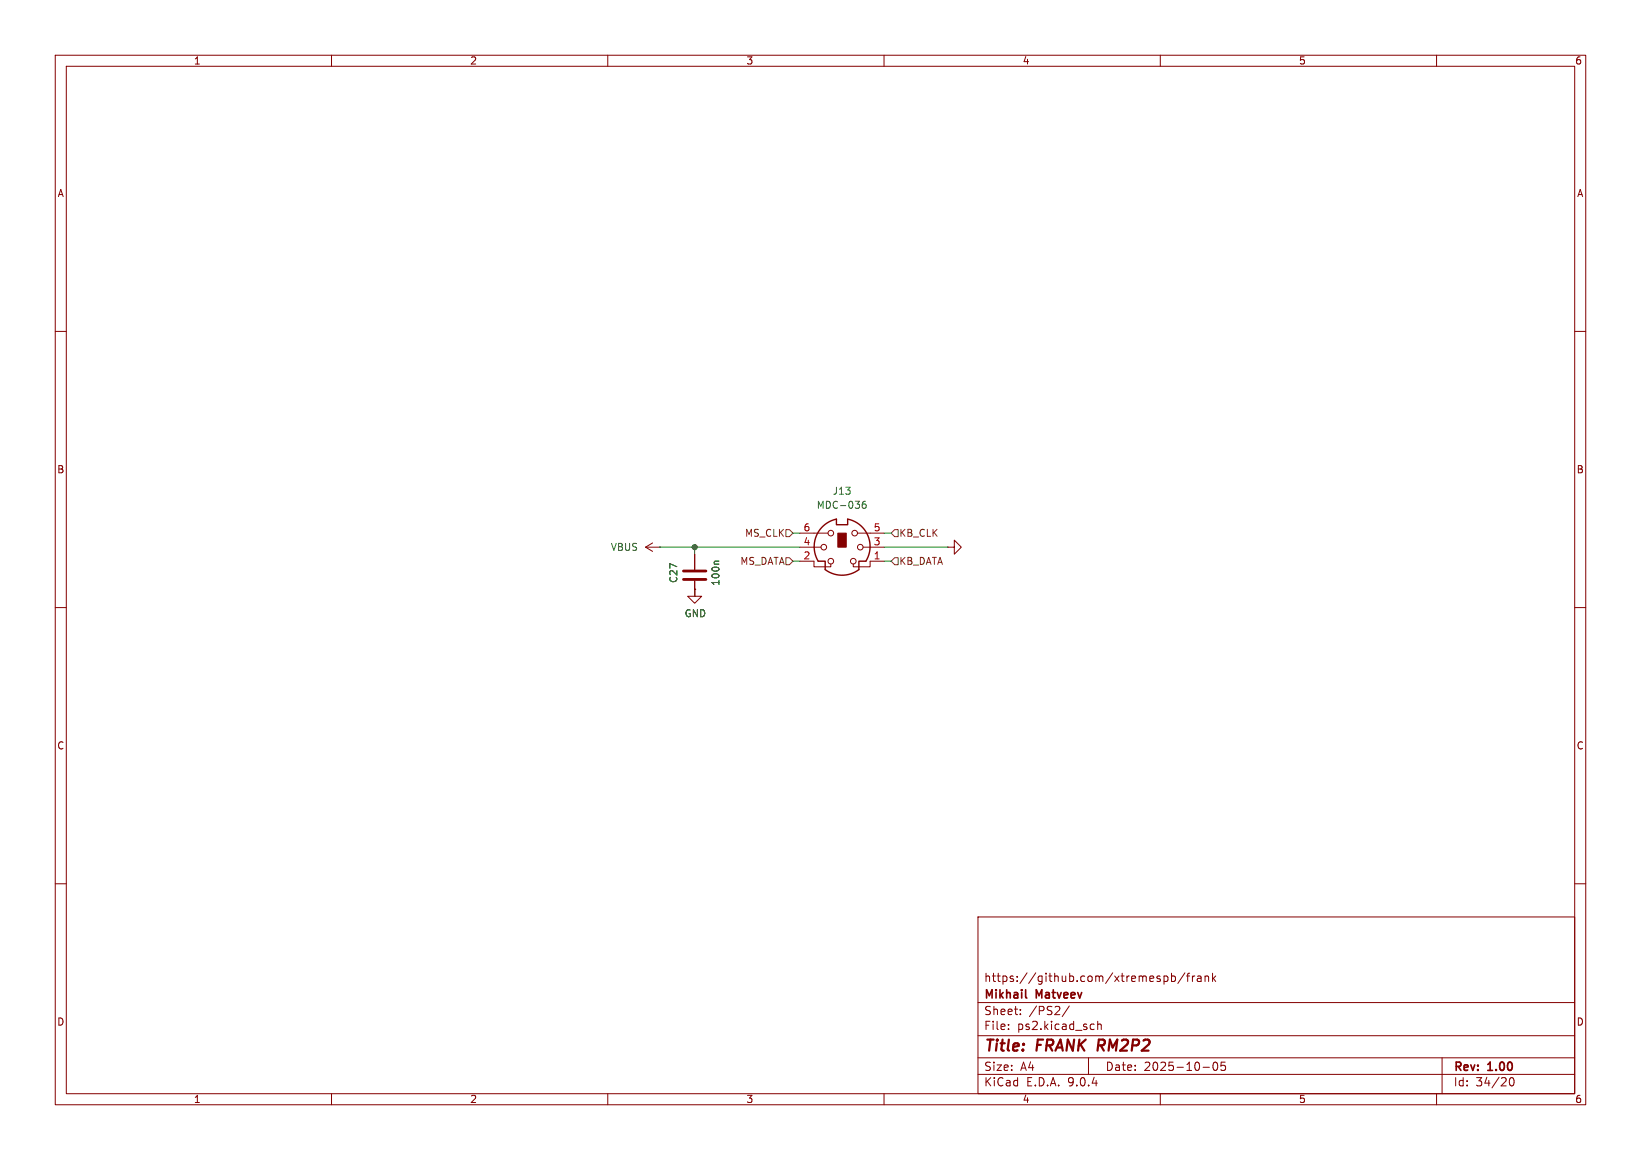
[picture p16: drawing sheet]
(kicad_sch
 (version 20250114)
 (generator "eeschema")
 (generator_version "9.0")
 (paper "A4")
 (title_block
  (title "${MODEL} ${BOARD}")
  (date "${DATE}")
  (rev "${VERSION}")
  (company "Mikhail Matveev")
  (comment 1 "https://github.com/xtremespb/frank"))
 (lib_symbols
  (symbol "Connector:Mini-DIN-6"
   (pin_names
    (offset 1.016)) (exclude_from_sim no) (in_bom yes) (on_board yes)
   (property "Reference" "J" (at 0 6.35 0) (effects (font (size 1.27 1.27))))
   (property "Value" "Mini-DIN-6" (at 0 -6.35 0) (effects (font (size 1.27 1.27))))
   (property "Footprint" "" (at 0 0 0) (effects (font (size 1.27 1.27)) (hide yes)))
   (property "Datasheet" "http://service.powerdynamics.com/ec/Catalog17/Section%2011.pdf" (at 0 0 0) (effects (font (size 1.27 1.27)) (hide yes)))
   (property "Description" "6-pin Mini-DIN connector" (at 0 0 0) (effects (font (size 1.27 1.27)) (hide yes)))
   (symbol "Mini-DIN-6_0_1"
    (polyline (pts (xy -4.318 -2.54) (xy -3.048 -2.54) (xy -3.048 -4.064)) (stroke (width 0.254) (type default)) (fill (type none)))
    (polyline (pts (xy -3.81 0) (xy -5.08 0)) (stroke (width 0) (type default)) (fill (type none)))
    (circle (center -3.302 0) (radius 0.508) (stroke (width 0) (type default)) (fill (type none)))
    (polyline (pts (xy -2.54 2.54) (xy -5.08 2.54)) (stroke (width 0) (type default)) (fill (type none)))
    (circle (center -2.032 2.54) (radius 0.508) (stroke (width 0) (type default)) (fill (type none)))
    (circle (center -2.032 -2.54) (radius 0.508) (stroke (width 0) (type default)) (fill (type none)))
    (polyline (pts (xy -2.032 -3.048) (xy -2.032 -3.556) (xy -5.08 -3.556) (xy -5.08 -2.54)) (stroke (width 0) (type default)) (fill (type none)))
    (polyline (pts (xy -1.016 5.08) (xy -1.016 4.064) (xy 1.016 4.064) (xy 1.016 5.08)) (stroke (width 0.254) (type default)) (fill (type none)))
    (rectangle (start -0.762 2.54) (end 0.762 0) (stroke (width 0) (type default)) (fill (type outline)))
    (arc (start 3.048 -4.064) (mid 0 -5.08) (end -3.048 -4.064) (stroke (width 0.254) (type default)) (fill (type none)))
    (arc (start 1.016 5.08) (mid 4.6646 2.1356) (end 4.318 -2.54) (stroke (width 0.254) (type default)) (fill (type none)))
    (arc (start -4.318 -2.54) (mid -4.6241 2.1181) (end -1.016 5.08) (stroke (width 0.254) (type default)) (fill (type none)))
    (circle (center 2.032 -2.54) (radius 0.508) (stroke (width 0) (type default)) (fill (type none)))
    (polyline (pts (xy 2.032 -3.048) (xy 2.032 -3.556) (xy 5.08 -3.556) (xy 5.08 -2.54)) (stroke (width 0) (type default)) (fill (type none)))
    (circle (center 2.286 2.54) (radius 0.508) (stroke (width 0) (type default)) (fill (type none)))
    (polyline (pts (xy 2.794 2.54) (xy 5.08 2.54)) (stroke (width 0) (type default)) (fill (type none)))
    (circle (center 3.302 0) (radius 0.508) (stroke (width 0) (type default)) (fill (type none)))
    (polyline (pts (xy 4.318 -2.54) (xy 3.048 -2.54) (xy 3.048 -4.064)) (stroke (width 0.254) (type default)) (fill (type none)))
    (polyline (pts (xy 5.08 0) (xy 3.81 0)) (stroke (width 0) (type default)) (fill (type none))))
   (symbol "Mini-DIN-6_1_1"
    (pin passive line (at -7.62 2.54 0) (length 2.54) (name "~" (effects (font (size 1.27 1.27)))) (number "6" (effects (font (size 1.27 1.27)))))
    (pin passive line (at -7.62 0 0) (length 2.54) (name "~" (effects (font (size 1.27 1.27)))) (number "4" (effects (font (size 1.27 1.27)))))
    (pin passive line (at -7.62 -2.54 0) (length 2.54) (name "~" (effects (font (size 1.27 1.27)))) (number "2" (effects (font (size 1.27 1.27)))))
    (pin passive line (at 7.62 2.54 180) (length 2.54) (name "~" (effects (font (size 1.27 1.27)))) (number "5" (effects (font (size 1.27 1.27)))))
    (pin passive line (at 7.62 0 180) (length 2.54) (name "~" (effects (font (size 1.27 1.27)))) (number "3" (effects (font (size 1.27 1.27)))))
    (pin passive line (at 7.62 -2.54 180) (length 2.54) (name "~" (effects (font (size 1.27 1.27)))) (number "1" (effects (font (size 1.27 1.27))))))
   (embedded_fonts no))
  (symbol "Device:C"
   (pin_numbers (hide yes))
   (pin_names
    (offset 0.254)) (exclude_from_sim no) (in_bom yes) (on_board yes)
   (property "Reference" "C" (at 0.635 2.54 0) (effects (font (size 1.27 1.27)) (justify left)))
   (property "Value" "C" (at 0.635 -2.54 0) (effects (font (size 1.27 1.27)) (justify left)))
   (property "Footprint" "" (at 0.9652 -3.81 0) (effects (font (size 1.27 1.27)) (hide yes)))
   (property "Datasheet" "~" (at 0 0 0) (effects (font (size 1.27 1.27)) (hide yes)))
   (property "Description" "Unpolarized capacitor" (at 0 0 0) (effects (font (size 1.27 1.27)) (hide yes)))
   (symbol "C_0_1"
    (polyline (pts (xy -2.032 0.762) (xy 2.032 0.762)) (stroke (width 0.508) (type default)) (fill (type none)))
    (polyline (pts (xy -2.032 -0.762) (xy 2.032 -0.762)) (stroke (width 0.508) (type default)) (fill (type none))))
   (symbol "C_1_1"
    (pin passive line (at 0 3.81 270) (length 2.794) (name "~" (effects (font (size 1.27 1.27)))) (number "1" (effects (font (size 1.27 1.27)))))
    (pin passive line (at 0 -3.81 90) (length 2.794) (name "~" (effects (font (size 1.27 1.27)))) (number "2" (effects (font (size 1.27 1.27))))))
   (embedded_fonts no))
  (symbol "GND_3"
   (power)
   (pin_numbers (hide yes))
   (pin_names
    (offset 0) (hide yes)) (exclude_from_sim no) (in_bom yes) (on_board yes)
   (property "Reference" "#PWR" (at 0 -6.35 0) (effects (font (size 1.27 1.27)) (hide yes)))
   (property "Value" "GND" (at 0 -3.81 0) (effects (font (size 1.27 1.27))))
   (property "Footprint" "" (at 0 0 0) (effects (font (size 1.27 1.27)) (hide yes)))
   (property "Datasheet" "" (at 0 0 0) (effects (font (size 1.27 1.27)) (hide yes)))
   (property "Description" "Power symbol creates a global label with name \"GND\" , ground" (at 0 0 0) (effects (font (size 1.27 1.27)) (hide yes)))
   (symbol "GND_3_0_1"
    (polyline (pts (xy 0 0) (xy 0 -1.27) (xy 1.27 -1.27) (xy 0 -2.54) (xy -1.27 -1.27) (xy 0 -1.27)) (stroke (width 0) (type default)) (fill (type none))))
   (symbol "GND_3_1_1"
    (pin power_in line (at 0 0 270) (length 0) (name "~" (effects (font (size 1.27 1.27)))) (number "1" (effects (font (size 1.27 1.27))))))
   (embedded_fonts no))
  (symbol "power:GND"
   (power)
   (pin_numbers (hide yes))
   (pin_names
    (offset 0) (hide yes)) (exclude_from_sim no) (in_bom yes) (on_board yes)
   (property "Reference" "#PWR" (at 0 -6.35 0) (effects (font (size 1.27 1.27)) (hide yes)))
   (property "Value" "GND" (at 0 -3.81 0) (effects (font (size 1.27 1.27))))
   (property "Footprint" "" (at 0 0 0) (effects (font (size 1.27 1.27)) (hide yes)))
   (property "Datasheet" "" (at 0 0 0) (effects (font (size 1.27 1.27)) (hide yes)))
   (property "Description" "Power symbol creates a global label with name \"GND\" , ground" (at 0 0 0) (effects (font (size 1.27 1.27)) (hide yes)))
   (symbol "GND_0_1"
    (polyline (pts (xy 0 0) (xy 0 -1.27) (xy 1.27 -1.27) (xy 0 -2.54) (xy -1.27 -1.27) (xy 0 -1.27)) (stroke (width 0) (type default)) (fill (type none))))
   (symbol "GND_1_1"
    (pin power_in line (at 0 0 270) (length 0) (name "~" (effects (font (size 1.27 1.27)))) (number "1" (effects (font (size 1.27 1.27))))))
   (embedded_fonts no))
  (symbol "power:VBUS"
   (power)
   (pin_numbers (hide yes))
   (pin_names
    (offset 0) (hide yes)) (exclude_from_sim no) (in_bom yes) (on_board yes)
   (property "Reference" "#PWR" (at 0 -3.81 0) (effects (font (size 1.27 1.27)) (hide yes)))
   (property "Value" "VBUS" (at 0 3.556 0) (effects (font (size 1.27 1.27))))
   (property "Footprint" "" (at 0 0 0) (effects (font (size 1.27 1.27)) (hide yes)))
   (property "Datasheet" "" (at 0 0 0) (effects (font (size 1.27 1.27)) (hide yes)))
   (property "Description" "Power symbol creates a global label with name \"VBUS\"" (at 0 0 0) (effects (font (size 1.27 1.27)) (hide yes)))
   (symbol "VBUS_0_1"
    (polyline (pts (xy -0.762 1.27) (xy 0 2.54)) (stroke (width 0) (type default)) (fill (type none)))
    (polyline (pts (xy 0 2.54) (xy 0.762 1.27)) (stroke (width 0) (type default)) (fill (type none)))
    (polyline (pts (xy 0 0) (xy 0 2.54)) (stroke (width 0) (type default)) (fill (type none))))
   (symbol "VBUS_1_1"
    (pin power_in line (at 0 0 90) (length 0) (name "~" (effects (font (size 1.27 1.27)))) (number "1" (effects (font (size 1.27 1.27))))))
   (embedded_fonts no)))
 (junction
  (at 125.73 99.06)
  (diameter 0)
  (color 0 0 0 0))
 (wire
  (pts (xy 144.78 96.52) (xy 143.51 96.52))
  (stroke (width 0) (type default)))
 (wire
  (pts (xy 171.45 99.06) (xy 160.02 99.06))
  (stroke (width 0) (type default)))
 (wire
  (pts (xy 143.51 101.6) (xy 144.78 101.6))
  (stroke (width 0) (type default)))
 (wire
  (pts (xy 119.38 99.06) (xy 125.73 99.06))
  (stroke (width 0) (type default)))
 (wire
  (pts (xy 125.73 100.33) (xy 125.73 99.06))
  (stroke (width 0) (type default)))
 (wire
  (pts (xy 125.73 107.95) (xy 125.73 106.68))
  (stroke (width 0) (type default)))
 (wire
  (pts (xy 125.73 99.06) (xy 144.78 99.06))
  (stroke (width 0) (type default)))
 (wire
  (pts (xy 160.02 96.52) (xy 161.29 96.52))
  (stroke (width 0) (type default)))
 (wire
  (pts (xy 160.02 101.6) (xy 161.29 101.6))
  (stroke (width 0) (type default)))
 (hierarchical_label "KB_CLK"
  (shape input)
  (at 161.29 96.52 0)
  (effects (font (size 1.27 1.27)) (justify left)))
 (hierarchical_label "KB_DATA"
  (shape input)
  (at 161.29 101.6 0)
  (effects (font (size 1.27 1.27)) (justify left)))
 (hierarchical_label "MS_DATA"
  (shape input)
  (at 143.51 101.6 180)
  (effects (font (size 1.27 1.27)) (justify right)))
 (hierarchical_label "MS_CLK"
  (shape input)
  (at 143.51 96.52 180)
  (effects (font (size 1.27 1.27)) (justify right)))
 (symbol
  (lib_id "Device:C")
  (at 125.73 104.14 0)
  (unit 1)
  (exclude_from_sim no)
  (in_bom yes)
  (on_board yes)
  (dnp no)
  (property "Reference" "C27" (at 121.92 105.664 90) (effects (font (size 1.27 1.27)) (justify left)))
  (property "Value" "100n" (at 129.54 106.172 90) (effects (font (size 1.27 1.27)) (justify left)))
  (property "Footprint" "FRANK:Capacitor (0603, S)" (at 126.6952 107.95 0) (effects (font (size 1.27 1.27)) (hide yes)))
  (property "Datasheet" "https://eu.mouser.com/datasheet/2/40/KGM_X7R-3223212.pdf" (at 125.73 104.14 0) (effects (font (size 1.27 1.27)) (hide yes)))
  (property "Description" "" (at 125.73 104.14 0) (effects (font (size 1.27 1.27)) (hide yes)))
  (property "AliExpress" "https://www.aliexpress.com/item/33008008276.html" (at 125.73 104.14 0) (effects (font (size 1.27 1.27)) (hide yes)))
  (property "Attrition Qty" "" (at 125.73 104.14 90) (effects (font (size 1.27 1.27)) (hide yes)))
  (property "Category" "" (at 125.73 104.14 90) (effects (font (size 1.27 1.27)) (hide yes)))
  (property "Class" "" (at 125.73 104.14 90) (effects (font (size 1.27 1.27)) (hide yes)))
  (property "Crystal Type" "" (at 125.73 104.14 90) (effects (font (size 1.27 1.27)) (hide yes)))
  (property "Frequency" "" (at 125.73 104.14 90) (effects (font (size 1.27 1.27)) (hide yes)))
  (property "Frequency Stability" "" (at 125.73 104.14 90) (effects (font (size 1.27 1.27)) (hide yes)))
  (property "Frequency Tolerance" "" (at 125.73 104.14 90) (effects (font (size 1.27 1.27)) (hide yes)))
  (property "Load Capacitance" "" (at 125.73 104.14 90) (effects (font (size 1.27 1.27)) (hide yes)))
  (property "Manufacturer" "" (at 125.73 104.14 90) (effects (font (size 1.27 1.27)) (hide yes)))
  (property "Minimum Qty" "" (at 125.73 104.14 90) (effects (font (size 1.27 1.27)) (hide yes)))
  (property "Normal Temperature Frequency Tolerance" "" (at 125.73 104.14 90) (effects (font (size 1.27 1.27)) (hide yes)))
  (property "Operating Temperature" "" (at 125.73 104.14 90) (effects (font (size 1.27 1.27)) (hide yes)))
  (property "Part" "" (at 125.73 104.14 90) (effects (font (size 1.27 1.27)) (hide yes)))
  (property "Process" "" (at 125.73 104.14 90) (effects (font (size 1.27 1.27)) (hide yes)))
  (property "Stock" "" (at 125.73 104.14 90) (effects (font (size 1.27 1.27)) (hide yes)))
  (property "Type" "" (at 125.73 104.14 90) (effects (font (size 1.27 1.27)) (hide yes)))
  (pin "1")
  (pin "2"))
 (symbol
  (lib_id "Connector:Mini-DIN-6")
  (at 152.4 99.06 0)
  (unit 1)
  (exclude_from_sim no)
  (in_bom yes)
  (on_board yes)
  (dnp no)
  (fields_autoplaced yes)
  (property "Reference" "J13" (at 152.4177 88.9 0) (effects (font (size 1.27 1.27))))
  (property "Value" "MDC-036" (at 152.4177 91.44 0) (effects (font (size 1.27 1.27))))
  (property "Footprint" "FRANK:MiniDIN (6 Pin, female)" (at 152.4 99.06 0) (effects (font (size 1.27 1.27)) (hide yes)))
  (property "Datasheet" "http://service.powerdynamics.com/ec/Catalog17/Section%2011.pdf" (at 152.4 99.06 0) (effects (font (size 1.27 1.27)) (hide yes)))
  (property "Description" "6-pin Mini-DIN connector" (at 152.4 99.06 0) (effects (font (size 1.27 1.27)) (hide yes)))
  (property "AliExpress" "https://www.aliexpress.com/item/4000106131593.html" (at 152.4 99.06 0) (effects (font (size 1.27 1.27)) (hide yes)))
  (property "Attrition Qty" "" (at 152.4 99.06 0) (effects (font (size 1.27 1.27)) (hide yes)))
  (property "Category" "" (at 152.4 99.06 0) (effects (font (size 1.27 1.27)) (hide yes)))
  (property "Class" "" (at 152.4 99.06 0) (effects (font (size 1.27 1.27)) (hide yes)))
  (property "Crystal Type" "" (at 152.4 99.06 0) (effects (font (size 1.27 1.27)) (hide yes)))
  (property "Frequency" "" (at 152.4 99.06 0) (effects (font (size 1.27 1.27)) (hide yes)))
  (property "Frequency Stability" "" (at 152.4 99.06 0) (effects (font (size 1.27 1.27)) (hide yes)))
  (property "Frequency Tolerance" "" (at 152.4 99.06 0) (effects (font (size 1.27 1.27)) (hide yes)))
  (property "Load Capacitance" "" (at 152.4 99.06 0) (effects (font (size 1.27 1.27)) (hide yes)))
  (property "Manufacturer" "" (at 152.4 99.06 0) (effects (font (size 1.27 1.27)) (hide yes)))
  (property "Minimum Qty" "" (at 152.4 99.06 0) (effects (font (size 1.27 1.27)) (hide yes)))
  (property "Normal Temperature Frequency Tolerance" "" (at 152.4 99.06 0) (effects (font (size 1.27 1.27)) (hide yes)))
  (property "Operating Temperature" "" (at 152.4 99.06 0) (effects (font (size 1.27 1.27)) (hide yes)))
  (property "Part" "" (at 152.4 99.06 0) (effects (font (size 1.27 1.27)) (hide yes)))
  (property "Process" "" (at 152.4 99.06 0) (effects (font (size 1.27 1.27)) (hide yes)))
  (property "Stock" "" (at 152.4 99.06 0) (effects (font (size 1.27 1.27)) (hide yes)))
  (property "Type" "" (at 152.4 99.06 0) (effects (font (size 1.27 1.27)) (hide yes)))
  (pin "1")
  (pin "2")
  (pin "3")
  (pin "4")
  (pin "5")
  (pin "6"))
 (symbol
  (lib_id "power:GND")
  (at 171.45 99.06 90)
  (unit 1)
  (exclude_from_sim no)
  (in_bom yes)
  (on_board yes)
  (dnp no)
  (property "Reference" "#PWR094" (at 177.8 99.06 0) (effects (font (size 1.27 1.27)) (hide yes)))
  (property "Value" "GND" (at 176.53 99.06 90) (effects (font (size 1.27 1.27)) (hide yes)))
  (property "Footprint" "" (at 171.45 99.06 0) (effects (font (size 1.27 1.27)) (hide yes)))
  (property "Datasheet" "" (at 171.45 99.06 0) (effects (font (size 1.27 1.27)) (hide yes)))
  (property "Description" "Power symbol creates a global label with name \"GND\" , ground" (at 171.45 99.06 0) (effects (font (size 1.27 1.27)) (hide yes)))
  (pin "1"))
 (symbol
  (lib_id "power:VBUS")
  (at 119.38 99.06 90)
  (unit 1)
  (exclude_from_sim no)
  (in_bom yes)
  (on_board yes)
  (dnp no)
  (property "Reference" "#PWR092" (at 123.19 99.06 0) (effects (font (size 1.27 1.27)) (hide yes)))
  (property "Value" "VBUS" (at 115.57 99.0599 90) (effects (font (size 1.27 1.27)) (justify left)))
  (property "Footprint" "" (at 119.38 99.06 0) (effects (font (size 1.27 1.27)) (hide yes)))
  (property "Datasheet" "" (at 119.38 99.06 0) (effects (font (size 1.27 1.27)) (hide yes)))
  (property "Description" "Power symbol creates a global label with name \"VBUS\"" (at 119.38 99.06 0) (effects (font (size 1.27 1.27)) (hide yes)))
  (pin "1"))
 (symbol
  (lib_name "GND_3")
  (lib_id "power:GND")
  (at 125.73 106.68 0)
  (unit 1)
  (exclude_from_sim no)
  (in_bom yes)
  (on_board yes)
  (dnp no)
  (property "Reference" "#PWR093" (at 125.73 113.03 0) (effects (font (size 1.27 1.27)) (hide yes)))
  (property "Value" "GND" (at 125.857 111.0742 0) (effects (font (size 1.27 1.27))))
  (property "Footprint" "" (at 125.73 106.68 0) (effects (font (size 1.27 1.27)) (hide yes)))
  (property "Datasheet" "" (at 125.73 106.68 0) (effects (font (size 1.27 1.27)) (hide yes)))
  (property "Description" "Power symbol creates a global label with name \"GND\" , ground" (at 125.73 106.68 0) (effects (font (size 1.27 1.27)) (hide yes)))
  (pin "1")))
